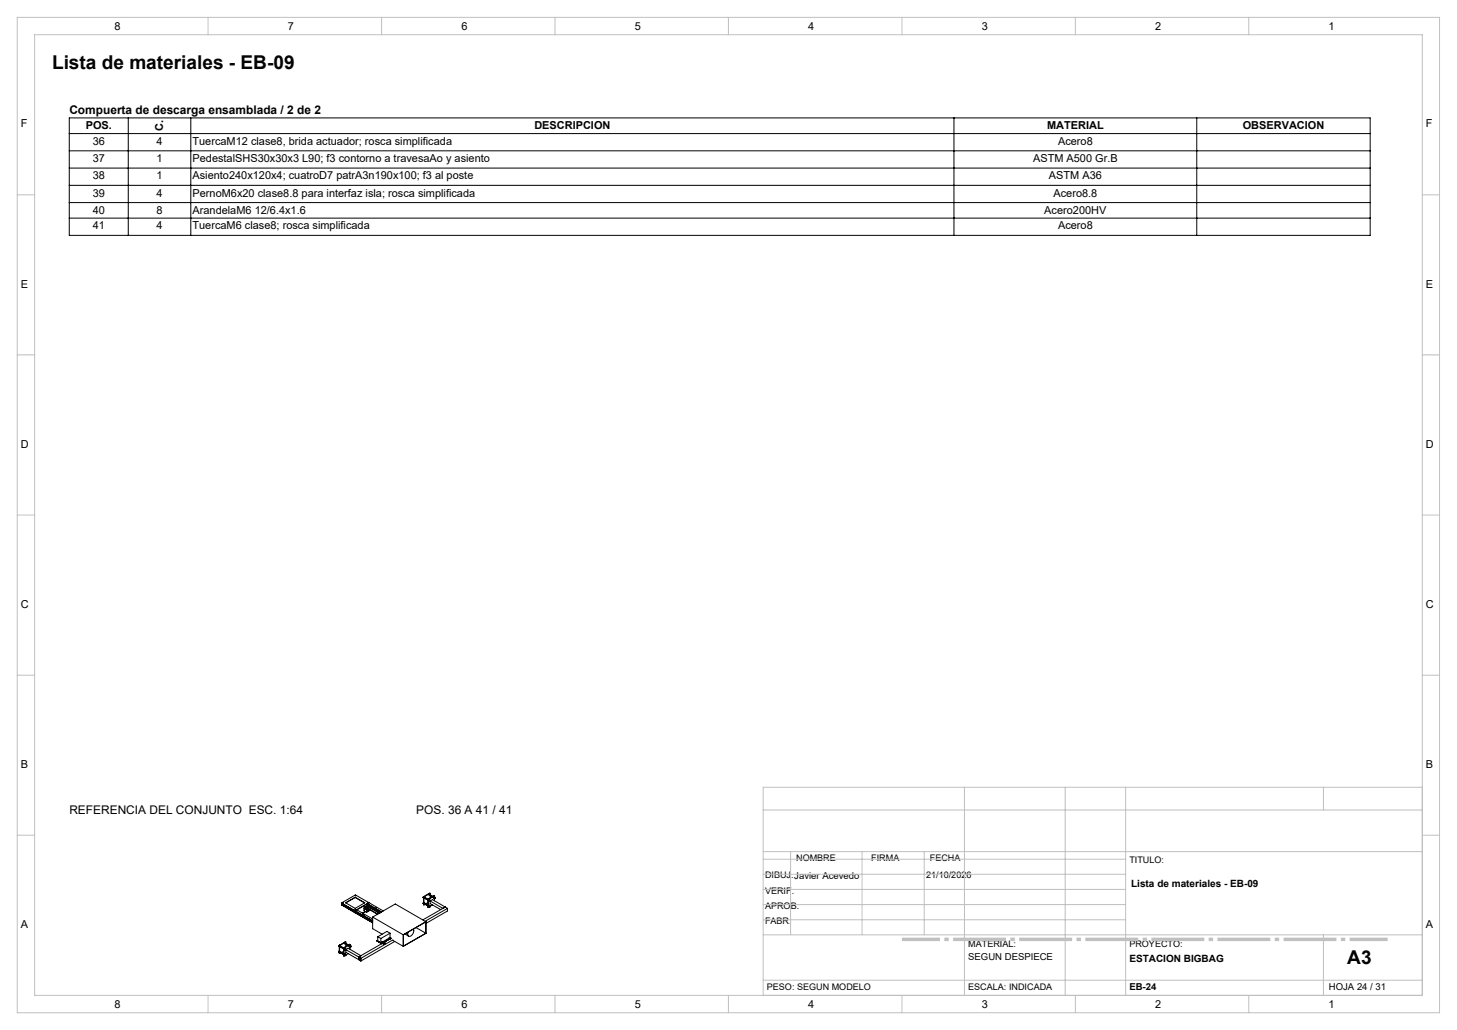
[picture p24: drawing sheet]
<svg xmlns="http://www.w3.org/2000/svg" width="420mm" height="297mm" viewBox="0 0 420 297" stroke-linecap="round" stroke-linejoin="round" font-family="sans-serif">
<defs><g id="words">
<g font-size="5.5">
<text x="15" y="19.9">Lista de materiales - EB-09</text>
<text x="388.4" y="277.8">A3</text>
</g>
<g font-size="3.4">
<text x="20" y="32.7">Compuerta de descarga ensamblada / 2 de 2</text>
<text x="20" y="234.7">REFERENCIA DEL CONJUNTO ESC. 1:64</text>
<text x="120" y="234.7">POS. 36 A 41 / 41</text>
</g>
<g font-size="3.2">
<text x="33" y="8.6">8</text>
<text x="83" y="8.6">7</text>
<text x="133" y="8.6">6</text>
<text x="183" y="8.6">5</text>
<text x="233" y="8.6">4</text>
<text x="283" y="8.6">3</text>
<text x="333" y="8.6">2</text>
<text x="383" y="8.6">1</text>
<text x="6" y="36.8">F</text>
<text x="24.7" y="37.3">POS.</text>
<text x="26.7" y="41.8">36</text>
<text x="45.1" y="41.8">4</text>
<text x="47.1" y="37.8" transform="rotate(-90 47.1 37.8)">C.</text>
<text x="55.5" y="41.8">TuercaM12 clase8, brida actuador; rosca simplificada</text>
<text x="154" y="37.3">DESCRIPCION</text>
<text x="301.8" y="37.3">MATERIAL</text>
<text x="305" y="41.8">Acero8</text>
<text x="358.2" y="37.3">OBSERVACION</text>
<text x="411" y="36.8">F</text>
<text x="26.7" y="46.7">37</text>
<text x="45.1" y="46.7">1</text>
<text x="55.5" y="46.7">PedestalSHS30x30x3 L90; f3 contorno a travesaAo y asiento</text>
<text x="297.8" y="46.7">ASTM A500 Gr.B</text>
<text x="26.7" y="51.7">38</text>
<text x="45.1" y="51.7">1</text>
<text x="55.5" y="51.7">Asiento240x120x4; cuatroD7 patrA3n190x100; f3 al poste</text>
<text x="302.4" y="51.7">ASTM A36</text>
<text x="26.7" y="56.7">39</text>
<text x="45.1" y="56.7">4</text>
<text x="55.5" y="56.7">PernoM6x20 clase8.8 para interfaz isla; rosca simplificada</text>
<text x="303.7" y="56.7">Acero8.8</text>
<text x="26.7" y="61.7">40</text>
<text x="45.1" y="61.7">8</text>
<text x="55.5" y="61.7">ArandelaM6 12/6.4x1.6</text>
<text x="301" y="61.7">Acero200HV</text>
<text x="26.7" y="66.1">41</text>
<text x="45.1" y="66.1">4</text>
<text x="55.5" y="66.1">TuercaM6 clase8; rosca simplificada</text>
<text x="305" y="66.1">Acero8</text>
<text x="6" y="82.9">E</text>
<text x="411" y="82.9">E</text>
<text x="6" y="129.1">D</text>
<text x="411" y="129.1">D</text>
<text x="6" y="175.3">C</text>
<text x="411" y="175.3">C</text>
<text x="6" y="221.4">B</text>
<text x="411" y="221.4">B</text>
<text x="6" y="267.6">A</text>
<text x="411" y="267.6">A</text>
<text x="33" y="290.6">8</text>
<text x="83" y="290.6">7</text>
<text x="133" y="290.6">6</text>
<text x="183" y="290.6">5</text>
<text x="233" y="290.6">4</text>
<text x="283" y="290.6">3</text>
<text x="333" y="290.6">2</text>
<text x="383" y="290.6">1</text>
</g>
<g font-size="2.9">
<text x="326.1" y="255.6">Lista de materiales - EB-09</text>
<text x="325.6" y="277.5">ESTACION BIGBAG</text>
</g>
<g font-size="2.7">
<text x="279.1" y="276.8">SEGUN DESPIECE</text>
<text x="325.6" y="285.6">EB-24</text>
<text x="383.1" y="285.6">HOJA 24 / 31</text>
</g>
<g font-size="2.6">
<text x="229.5" y="248.4">NOMBRE</text>
<text x="251.1" y="248.4">FIRMA</text>
<text x="268" y="248.4">FECHA</text>
<text x="325.6" y="249">TITULO:</text>
<text x="220.5" y="253.3">DIBUJ.Javier Acevedo</text>
<text x="220.5" y="257.7">VERIF.</text>
<text x="267" y="253.3">21/10/2026</text>
<text x="220.5" y="262">APROB.</text>
<text x="220.5" y="266.4">FABR.</text>
<text x="279.1" y="273">MATERIAL:</text>
<text x="325.6" y="273">PROYECTO:</text>
<text x="221.1" y="285.5">PESO: SEGUN MODELO</text>
<text x="279.1" y="285.5">ESCALA: INDICADA</text>
</g>
</g></defs>
<g fill="none" stroke="#000" stroke-width=".29">
<path d="M20 34h375v33.9h-375zM20 38.5h375M37 34v33.9M55 34v33.9M275 34v33.9M345 34v33.9M20 43.5h375M20 48.5h375M20 53.4h375M20 58.4h375M20 62.9h375M102.4 258.7v.1"/>
<path d="M102.4 258.8l-2.7 1.5M102.4 258.8l2.7 1.5M102.5 258.2l-.1 .1M122 258.8l.1 .1M122 258.8h.1M122 258.6h.1M122 258.6v.2M122.1 258.9h.1M122.1 258.7v.2M122.1 258.5l.1 .1M122.1 258.5l.1 2.4M122.2 258.5h.1"/>
<path d="M122.2 258.5l-.2 .1M122.2 258.6v2.3M122.3 258.9l1 .6M122.4 258.7l.9 .6M122.5 258.8l-.2 .2M123.3 259.3l.2 .1M123.3 259.3l.2 2.4M123.5 259.7l.1 .1M123.5 259.7v.1M123.5 259.7h.1M123.5 257.8h.1M123.5 259.4v2.3"/>
<path d="M123.5 259.8h.1M123.6 259.5l.1 .1M123.6 259.5l-.1 .2M123.6 259.8l.1 .1M123.6 257.7h.1M123.6 257.7l-.1 .1M123.6 259.7l.1 .2M123.7 259.7l.2 .2M123.7 258.1l.8 .5M123.7 259.6l-.1 .1M123.7 259.4l.2 .1M123.7 259.4l-.1 .1"/>
<path d="M123.7 259.7l.2 .1M123.7 258.1l.9 .4M123.8 259.4l-.3 .3M123.8 259.4h.1M123.8 259.8l-.1 .1M123.9 257.9l.9 .5M123.9 259.5l-.2 .1M123.9 259.5l.1 .1M123.9 257.9l-.1 .3M124 259.6h-.1M124 257.6l-1.9 .9M124 257.6l-1.8 1"/>
<path d="M124 257.6v.4M124 258.3v.6M124 259.9v.7l3 1.7M124 259.7h-.3M124 259.8l3.7 2.1 .6-.4M124.1 259.7l.6-.3 3.6 2.1M124.9 258.8l.1 .2M124.9 258.8v.1M124.9 258.9l.1 .1M125 258.9l.3 .1M125 258.9v.1M125 258.7h.2"/>
<path d="M125 258.7v.2M125 259h.2M125.1 258.9l.1 .1M125.1 258.9l.3 .2M125.2 258.5l-.3 .3M125.2 258.5h.1M125.2 259v.7M125.2 258.7l-.1 .2M125.2 258.5l.1 .2M125.2 258.5l-.2 .2M125.2 258.6l-.3 .3M125.2 258.3l-1.7 1.1"/>
<path d="M125.2 258.3v.3M125.2 258.3l-1.9 1M125.3 258.7h-.1M125.3 258.7l.1 .1M125.3 258.9h.2l-.1 .2zM125.4 258.8h.1M125.5 258.8l-.3-.1-.1 .2M97.6 272.8l.1 .1M97.6 272.8l.2 .1M97.6 274.5h.2M97.6 274.5l.1 .1M97.7 272.6l.1 .1"/>
<path d="M97.7 272.6l-.1 .2M97.7 274.3h.1M97.7 274.3l-.1 .2M97.8 272.9v.1M97.8 274.6h.1M97.8 272.8v.1M97.8 274.4v.2M97.8 272.6l.1 .1M97.8 272.6l.1 2.4M97.8 272.9h-.1M97.8 274.6h-.1M97.8 274.2l-.1 .1"/>
<path d="M97.9 272.5h.1M97.9 272.7v2.3M97.9 272.5l-.2 .1M98 272.9l1 .7M98 274.6l1 .6M98.1 272.8l.9 .5M98.1 274.4l.9 .6M98.2 272.8l-.2 .2M98.2 274.5l-.2 .2M98.2 274.8l-.3 .2M98.4 260.4l9 5.2M98.4 260.4l9 5.1"/>
<path d="M98.4 260.8l3.9 2.4M98.5 260.5v.4l8.9 5M98.5 260.8h-.1M98.8 260.3l-.1 .1M99 274.3l-.5 .3M99 273.3l.2 .1M99 273.3l.2 2.4M99.2 273.7l.1 .1-.1-.1M99.2 273.7v.1M99.2 273.7h.1M99.2 275.4v.1M99.2 275.4h.1"/>
<path d="M99.2 275.4l.1 .1M99.2 271.8h.1M99.2 273.4v2.3M99.2 273.8h.1M99.2 275.5h.1M99.2 273.7l.4 .2M99.3 273.5l.1 .1M99.3 273.5h.3M99.3 275.2l.1 .1M99.3 275.2l-.1 .2M99.3 275.2h.3M99.3 275.5l.1 .1"/>
<path d="M99.3 273.5l-.1 .2M99.3 271.7h.1M99.3 271.7l-.1 .1M99.3 275.4l.1 .2M99.4 275.6l-.2 .1M99.4 275.4l.2 .2M99.4 273.8h.1M99.4 272.2l.8 .4M99.4 275.3l-.1 .1M99.4 273.6l.1 .3M99.4 273.8l.2 .1M99.4 275.4l.2 .1"/>
<path d="M99.4 272.1l.9 .5M99.4 273.4l-.2 .3M99.4 275.1l-.2 .3M99.4 273.4h.1M99.4 275.1h.1M99.5 275.5l-.1 .1M99.5 273.5l-.3 .2M99.5 275.1l-.3 .3M99.6 273.5v.1M99.6 275.2v.1M99.6 271.9l.9 .6M99.6 275.2l-.2 .1"/>
<path d="M99.6 273.5l-.2 .1M99.6 272h-.2l.1 .2M99.6 260.3l2.8-1.6 2.8 1.6-2.8 1.6zM99.7 271.6l-1.8 1.1M99.7 271.6v.4M99.7 272.3v.6M99.7 273.9v.7l3.7 2.1M99.7 271.6l-1.9 1M99.7 273.7l-.2-.1-.1 .2M99.7 273.9l3.7 2M99.8 273.8l.6-.4 3.6 2.2-.6 .3M100.4 275l-1 .4"/>
<path d="M100.6 272.9v.1M100.6 272.9h.1M100.6 272.9l.1 .1M100.6 273h.1M100.6 272.9l.2 .1M100.7 272.7l.2 .1M100.7 272.7l-.1 .2M100.7 273l.2 .1M100.8 273l.1 .1M100.8 272.9l.1 .1M100.8 272.9l.3 .2M100.9 272.6l-.3 .3"/>
<path d="M100.9 272.6h.1M100.9 272.8l-.1 .2M100.9 272.6l.1 .1M100.9 272.6l-.2 .1M100.9 272.7l-.3 .2M100.9 272.4l-1.7 1M100.9 272.4v.2M100.9 273v.8M100.9 272.4l-.1-.1-1.8 1M100.9 273v.1M101 272.8l-.2 .1M101 272.8l.2 .1"/>
<path d="M101 272.7l-.1 .1M101 272.7l.1 .1M101.1 272.8h.1M102.3 262.4h.1zM102.3 262.6l.5-.3 4.6 2.7M102.3 262.6v.1M102.3 263.2l5.1 2.9M102.4 262.4l-.1 .1M103.4 275.9l.6 .4M103.4 275.9v.8M103.4 276.7l.6 .4M103.4 276.7l.6-.3v.6z"/>
<path d="M103.4 276l.6 .4M104 276.3v.8M104.7 263.8h.2zM104.8 263.8v.1M104.9 261.3l.8 .5M104.9 261.3l.9 .4M104.9 261.3v1.3l.8 .5M105 261.9l.2 .2zM105.1 261.8l.2-.1 .1 .3M105.2 261.7l.3 .3M105.2 261.8l.2 .2M105.2 261.8l-.2 .1"/>
<path d="M105.3 261.7h.1M105.3 262.1h.1M105.3 262.8l-.8 .5M105.3 262h.1M105.3 262l.1 .1M105.3 262l-.1 .1M105.4 262.1h.1M105.4 262h-.1M105.4 262h.1M105.4 262.9l-.8 .4M105.4 262v.1M105.4 261.4h.2"/>
<path d="M105.5 262l-.1 .1M105.5 262h-.1M105.5 261.5l.2 .1M105.6 261.4l.2 .3M105.7 261.8v1.3M105.7 260.7l.1 .1M105.8 260.8l.9 .4M105.8 260.8l.8 .5M105.8 260.8v.5M105.8 261.7v.2M105.8 261.9h.1M105.8 261.7l-.1 .1"/>
<path d="M105.8 260.6l-2.9 1.8M105.8 261.7v1.1l.8-.4M105.8 262l.8 .4M105.8 260.6l4.2 2.4M105.9 261.8l2.9 1.8M105.9 261.8l3 1.8M105.9 260.3h.2zM106 261.2h.2l.1 .3M106 261.2l-.5 .2M106 261.2l.2 .3M106 260.3h.1M106 261.2l-.4 .2"/>
<path d="M106.2 261.5l-.3 .3M106.2 261.5l3.1 1.8M106.2 261.2h.1M106.3 261.5v.1M106.3 260.3l-.5 .3M106.3 260.3l-4 2.3M106.3 260.3l-3.9-2.2-4 2.3M106.3 260.3l4.2 2.4M106.3 261.5h-.1M106.6 261.3v.5M106.6 262.3v.1M106.7 261.2l-.1 .1"/>
<path d="M106.7 261.2v.6M106.7 262.4l-1 .7M106.7 261.3l3.1 1.8M107.1 261.9l2.4 1.3M107.2 261.8l2.4 1.4M107.3 261.8l2.4 1.3M107.4 265.5v.6M107.4 261.7l-.5 .2M107.4 265.3h.1M107.4 265.3l-.1 .1M107.4 265.5v.1M107.4 265.8h.1"/>
<path d="M107.4 264.4l8.8 5.2M107.4 264.4v3.4l2.8 1.6M107.4 264.4l6.5-3.7 8.9 5.1M107.4 265.5h.1M107.4 266v.1M107.4 261.7l-.5 .3M108.4 261.7h.1zM108.5 261.7l-.1 .1M108.7 271.3l1.3 .8M108.7 271.4l1.3 .6M108.7 271.2v.2M108.7 271.2l.2 .2"/>
<path d="M108.9 270.1v1.3M108.9 270.1l.9 .5M108.9 271.4l.9 .5M108.9 271.1l-.2 .1M109.8 270.6v1.3M109.8 271.9l.2 .1M110.1 271.8h.1M110.1 271.7h.2M110.1 271.7l-.3 .2M110.1 271.7h.1M110.1 271.7v.1M110.2 272h.1"/>
<path d="M110.2 271.7h-.1M110.2 271.7v.1M110.2 271.7h.1M110.3 271.8h-.2M110.3 271.7l-.2 .1M110.3 272h.1M110.3 272h-.1M110.3 271.8h-.1M110.3 271.9l.4 .4M110.7 271.7v.6M111 271.6v.5l-.3 .2M112.2 270.6h.1"/>
<path d="M112.2 270.5v.1M112.2 270.5h.1M112.2 270.5l-2 1.1M112.3 270.5h.1M112.3 270.5v.1M112.3 270.8h.1M112.3 270.5l.1 .1M112.4 270.6h.1M112.4 270.6h-.2M112.4 270.5l-.2 .1M112.4 270.8h-.1M112.4 270.5h-.1"/>
<path d="M112.4 270.6h-.1M112.4 269.1l-2.6 1.5M112.4 269.1l-.9-.5-2.6 1.5M112.4 269.1v1.3M112.4 270.4h-.1M112.4 270.4l.3 .1M112.7 270.5l-9.3 5.4M112.7 270.5l-2.7 1.6M113.3 271.2l2.9 1.7M113.3 271l-9.3 5.3M113.8 271.5l-9.8 5.6M116.3 269.6l-.1 3.3"/>
<path d="M116.7 269.3l1.1 .6M117.1 269.1l.4 .3M117.7 268.7l-.2 .7M119.2 267.9v1l-.6 .9-.8 .2-.3-.6M119.9 267.5l2.9 1.6-6.5 3.7M122 260.5h.1M122 260.2l.1 .1M122 260.2v.3M122.1 260.5h.1M122.1 260.4v.1M122.1 260.2h-.1M122.3 260.6l1 .6"/>
<path d="M122.4 260.4l.9 .5M122.5 260.4l-.2 .2M122.5 260.7l-.3 .2M122.8 265.8l-6.6 3.8M122.8 265.8v3.3l-6.6 3.8M123.3 260.3l-.5 .3M123.5 261.3l.1 .2M123.5 261.3v.1M123.5 261.3h.1M123.5 261.4h.1M123.5 261.3l.1 .1M123.6 261.1l.1 .1"/>
<path d="M123.6 261.1l-.1 .2M123.6 261.4l.1 .1M123.7 261.5l-.2 .2M123.7 261.4l.2 .1M123.7 261.2l-.1 .2M123.7 261.1h.2M123.7 261.1h-.1M123.8 261l-.3 .3M123.8 261v.1M123.8 261.5h-.1M123.8 261.1l-.3 .2M123.9 261.1l-.2 .1"/>
<path d="M123.9 261.1l.1 .1M124 261.2l-.1 .1M124.7 260.9l-1 .5M128.3 261.5l-6.4 3.8M128.3 261.5l.7 .4M129 261.9l-6.4 3.7M129 261.9v.8l-6.2 3.6"/>
<circle cx="102.4" cy="258.2" r=".06"/>
<circle cx="124" cy="259.8" r=".1"/>
<circle cx="98.8" cy="260.3" r=".06"/>
<circle cx="99.7" cy="275.5" r=".1"/>
<circle cx="99.7" cy="273.8" r=".1"/>
<circle cx="101.1" cy="273" r=".1"/>
<circle cx="124" cy="261.4" r=".1"/>
</g>
<path d="M260 270.9h140" fill="none" stroke="#c0c0c0" stroke-width="1" stroke-dasharray="15.2 1.3 1.3 1.3" stroke-dashoffset="4.3" stroke-linecap="butt"/>
<g fill="none" stroke="#c0c0c0" stroke-width=".29">
<path d="M5 5h410v287h-410zM10 10h400v277h-400zM60 5v5M110 5v5M160 5v5M210 5v5M260 5v5M310 5v5M360 5v5M5 56.2h5M410 56.2h5M5 102.3h5"/>
<path d="M410 102.3h5M5 148.5h5M410 148.5h5M5 194.7h5M410 194.7h5M220 233.6h190M278 227v60M307.1 227v60M324.5 227v60M381.5 227v6.6M410 227h-190v60M5 240.8h5"/>
<path d="M220 245.6h190M220 256.5h104.5M220 252.1h104.5M220 247.8h104.5M227.9 245.6v24M248.5 245.6v24M266.4 245.6v24M410 240.8h5M220 269.6h190M220 265.2h104.5M220 260.8h104.5M381.5 269.6v17.4"/>
<path d="M60 287v5M110 287v5M160 287v5M210 287v5M220 282.6h190M260 287v5M310 287v5M360 287v5"/>
</g>
<use href="#words"/>
</svg>
